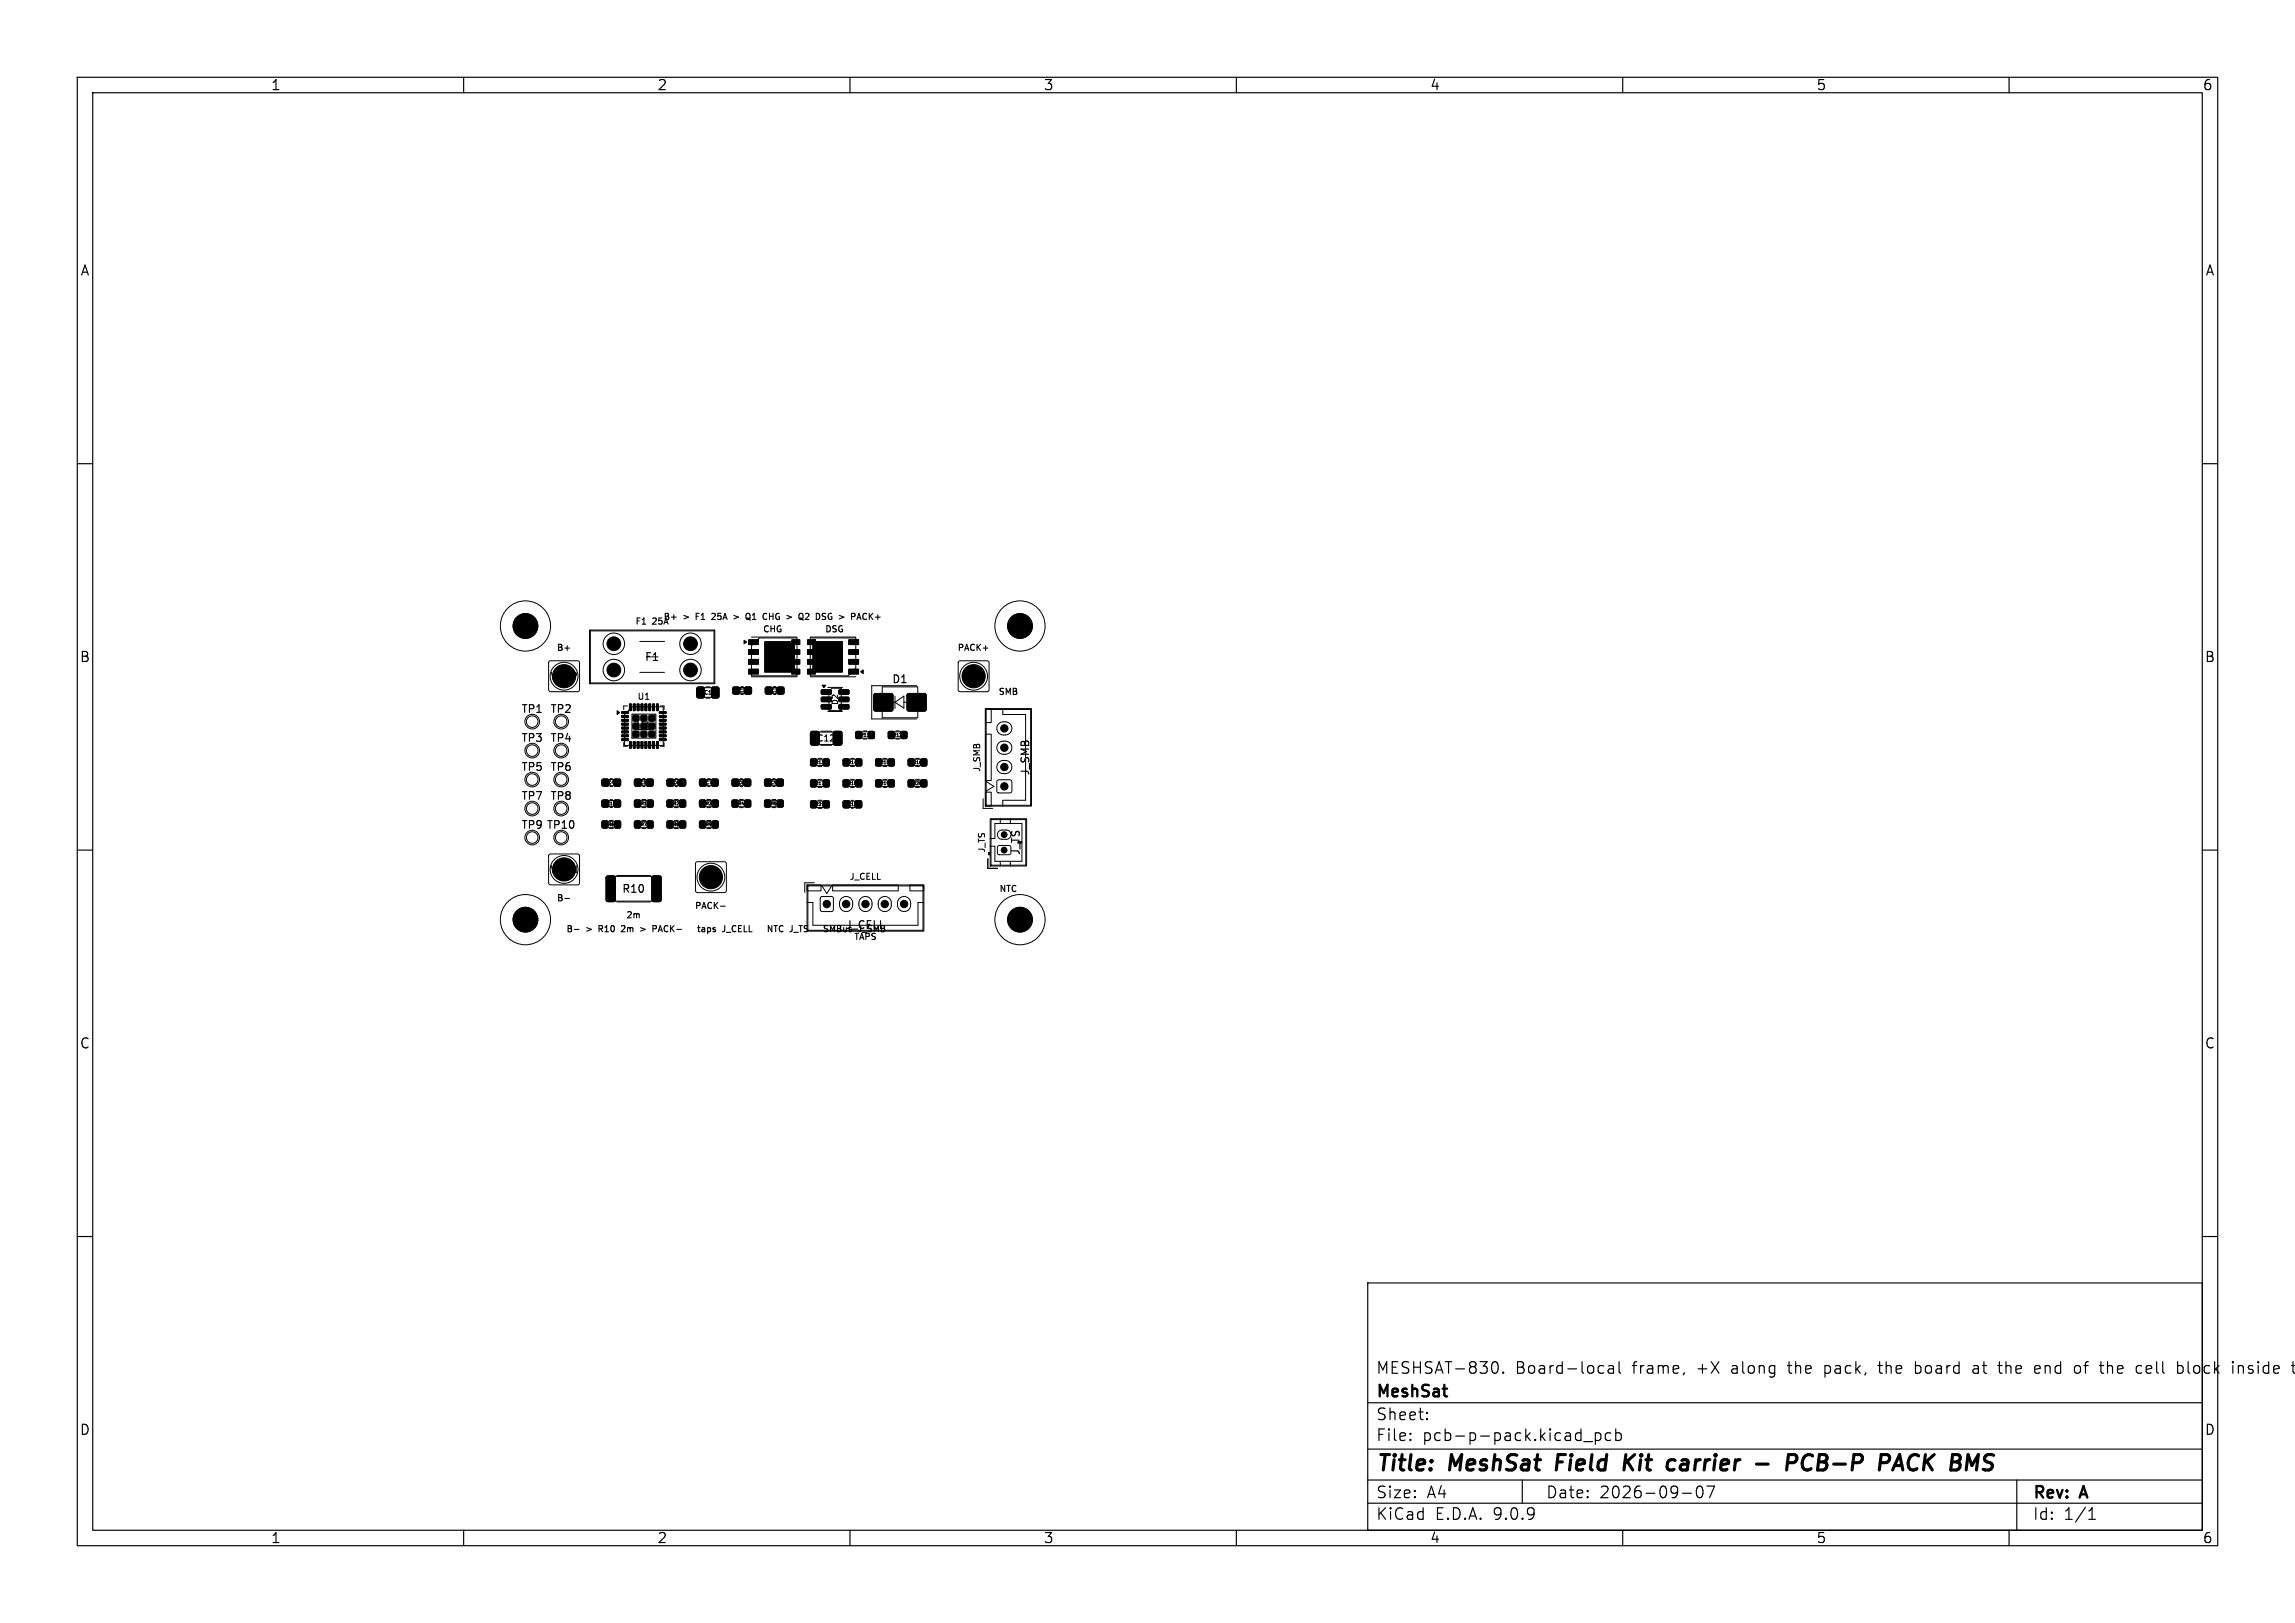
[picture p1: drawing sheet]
<svg xmlns="http://www.w3.org/2000/svg" width="297mm" height="210mm" viewBox="0 0 297 210" stroke-linecap="round" stroke-linejoin="round" font-family="sans-serif">
<defs><g id="words">
<g font-size="2.8">
<text x="178" y="190.9">Title:</text>
<text x="187.7" y="190.9">MeshSat</text>
<text x="202.3" y="190.9">Field</text>
<text x="211.8" y="190.9">Kit</text>
<text x="218.2" y="190.9">carrier</text>
<text x="230.5" y="190.9">-</text>
<text x="235.3" y="190.9">PCB-P</text>
<text x="248.1" y="190.9">PACK BMS</text>
</g>
<g font-size="2.1">
<text x="178" y="178">MESHSAT-830.</text>
<text x="196.1" y="178">Board-local</text>
<text x="211.3" y="178">frame,</text>
<text x="219.7" y="178">+X</text>
<text x="224.3" y="178">along</text>
<text x="231.8" y="178">the</text>
<text x="236.6" y="178">pack,</text>
<text x="243.8" y="178">the</text>
<text x="248.6" y="178">board</text>
<text x="256.3" y="178">at</text>
<text x="259.8" y="178">the</text>
<text x="264.6" y="178">end</text>
<text x="269.9" y="178">of</text>
<text x="273.4" y="178">the</text>
<text x="278.2" y="178">cell</text>
<text x="283.6" y="178">block</text>
<text x="290.9" y="178">inside</text>
<text x="178" y="184">Sheet:</text>
<text x="178" y="181.2">MeshSat</text>
<text x="178" y="186.7">File:</text>
<text x="184.1" y="186.7">pcb-p-pack.kicad_pcb</text>
<text x="178" y="196.9">KiCad</text>
<text x="178" y="194.1">Size:</text>
<text x="184.7" y="194.1">A4</text>
<text x="185.7" y="196.9">E.D.A.</text>
<text x="193.3" y="196.9">9.0.9</text>
<text x="200" y="194.1">Date:</text>
<text x="207" y="194.1">2026-09-07</text>
<text x="263" y="194.3">Rev:</text>
<text x="263" y="196.9">Id:</text>
<text x="267.1" y="196.9">1/1</text>
<text x="269.4" y="194.3">A</text>
</g>
<g font-size="1.8">
<text x="35" y="11.9">1</text>
<text x="85" y="11.9">2</text>
<text x="135" y="11.9">3</text>
<text x="185" y="11.9">4</text>
<text x="235" y="11.9">5</text>
<text x="285" y="11.9">6</text>
<text x="10.3" y="35.9">A</text>
<text x="285.4" y="35.9">A</text>
<text x="10.3" y="85.9">B</text>
<text x="285.3" y="85.9">B</text>
<text x="10.3" y="135.9">C</text>
<text x="285.3" y="135.9">C</text>
<text x="10.3" y="185.9">D</text>
<text x="285.3" y="185.9">D</text>
<text x="35" y="199.9">1</text>
<text x="85" y="199.9">2</text>
<text x="135" y="199.9">3</text>
<text x="185" y="199.9">4</text>
<text x="235" y="199.9">5</text>
<text x="285" y="199.9">6</text>
</g>
<g font-size="1.4">
<text x="83.4" y="85.7">F1</text>
<text x="115.4" y="88.6">D1</text>
<text x="67.4" y="92.5">TP1</text>
<text x="71.1" y="92.5">TP2</text>
<text x="82.2" y="94.7">U1</text>
<text x="67.4" y="96.2">TP3</text>
<text x="67.4" y="100">TP5</text>
<text x="71.1" y="96.2">TP4</text>
<text x="71.1" y="100">TP6</text>
<text x="133.4" y="100.4" transform="rotate(-90 133.4 100.4)">J_SMB</text>
<text x="67.4" y="107.5">TP9 TP10</text>
<text x="67.4" y="103.7">TP7</text>
<text x="71.1" y="103.7">TP8</text>
<text x="132.2" y="110.7" transform="rotate(-90 132.2 110.7)">J_TS</text>
<text x="80.4" y="115.7">R10</text>
<text x="109.4" y="120.4">J_CELL</text>
</g>
<g font-size="1.3">
<text x="71.1" y="88.2">W_BP</text>
<text x="124.6" y="88.2">W_P</text>
<text x="71.1" y="113.2">W_BN</text>
<text x="90.6" y="114.2">W_N</text>
</g>
<g font-size="1.1">
<text x="82.1" y="81">F1</text>
<text x="84.5" y="81">25A</text>
<text x="85.8" y="80.4">B+</text>
<text x="88.4" y="80.4">&gt;</text>
<text x="90.3" y="80.4">F1</text>
<text x="92.6" y="80.4">25A</text>
<text x="95.7" y="80.4">&gt;</text>
<text x="97.6" y="80.4">Q1</text>
<text x="98.7" y="82">CHG</text>
<text x="100" y="80.4">CHG</text>
<text x="103.3" y="80.4">&gt;</text>
<text x="105.2" y="80.4">Q2</text>
<text x="106.7" y="82">DSG</text>
<text x="107.7" y="80.4">DSG</text>
<text x="110.9" y="80.4">&gt;</text>
<text x="112.7" y="80.4">PACK+</text>
<text x="72" y="84.4">B+</text>
<text x="123.8" y="84.4">PACK+</text>
<text x="82.4" y="90.7">U1</text>
<text x="129.1" y="90.1">SMB</text>
<text x="105.7" y="96.1">C12</text>
<text x="127" y="99.9" transform="rotate(-90 127 99.9)">J_SMB</text>
<text x="127.6" y="110.4" transform="rotate(-90 127.6 110.4)">J_TS</text>
<text x="72" y="116.8">B-</text>
<text x="81" y="119">2m</text>
<text x="89.8" y="117.8">PACK-</text>
<text x="109.9" y="114">J_CELL</text>
<text x="129.2" y="115.6">NTC</text>
<text x="73.2" y="120.8">B-</text>
<text x="75.9" y="120.8">&gt;</text>
<text x="77.7" y="120.8">R10</text>
<text x="80.9" y="120.8">2m</text>
<text x="85.5" y="120.8">PACK-</text>
<text x="92.2" y="120.8">taps</text>
<text x="95.6" y="120.8">J_CELL</text>
<text x="102.2" y="120.8">NTC</text>
<text x="105.3" y="120.8">J_TS</text>
<text x="110.4" y="121.8">TAPS</text>
<text x="110.5" y="120.8">SMBus</text>
</g>
<text font-size="1" x="108.6" y="91.3" transform="rotate(-90 108.6 91.3)">D2</text>
<text font-size=".7" x="91.1" y="90">C1</text>
<g font-size=".6">
<text x="95.6" y="89.6">C2</text>
<text x="99.8" y="89.6">C3</text>
<text x="111.3" y="95.4">R11</text>
<text x="115.5" y="95.4">R12</text>
<text x="78.7" y="101.6">C4</text>
<text x="82.9" y="101.6">C5</text>
<text x="87.1" y="101.6">C6</text>
<text x="91.3" y="101.6">C7</text>
<text x="95.5" y="101.6">C8</text>
<text x="99.7" y="101.6">C9</text>
<text x="105.5" y="101.7">R17</text>
<text x="105.5" y="98.9">R13</text>
<text x="109.7" y="98.9">R14</text>
<text x="109.7" y="101.7">R18</text>
<text x="113.9" y="101.7">R19</text>
<text x="113.9" y="98.9">R15</text>
<text x="118.1" y="101.7">R20</text>
<text x="118.1" y="98.9">R16</text>
<text x="78.5" y="104.3">C10</text>
<text x="78.7" y="107">R6</text>
<text x="82.9" y="104.3">R1</text>
<text x="82.9" y="107">R7</text>
<text x="87.1" y="107">R8</text>
<text x="87.1" y="104.3">R2</text>
<text x="91.3" y="107">R9</text>
<text x="91.3" y="104.3">R3</text>
<text x="95.5" y="104.3">R4</text>
<text x="99.7" y="104.3">R5</text>
<text x="105.5" y="104.4">R21</text>
<text x="109.7" y="104.4">C11</text>
</g>
</g></defs>
<g fill="none" stroke="#000" stroke-width=".15">
<path d="M10 10h277v190h-277zM12 12h273v186h-273zM60 10v2M110 10v2M160 10v2M210 10v2M260 10v2M10 60h2M285 60h2M67.2 80.9h.6M67.2 80.5v1M67.8 80.5v1"/>
<path d="M68.2 80.5h.6l-.3 .3 .3 .1v.5l-.2 .1-.4-.1M99.4 84.6a.34 .34 0 0 1 .4-.1 .34 .34 0 0 1 .3 .3v.3a.33 .33 0 0 1-.4 .4 .33 .33 0 0 1-.3-.4zM99.6 85.2l.5 .4M100.4 85.5h.6M100.4 84.7l.3-.2v1M107 84.6a.34 .34 0 0 1 .4-.1 .34 .34 0 0 1 .3 .3v.3a.33 .33 0 0 1-.4 .4 .33 .33 0 0 1-.3-.4zM107.2 85.2l.5 .4M108 84.6l.4-.1 .2 .1v.1l-.6 .8h.6M131.2 80.5v1M131.2 80.9h.6M131.8 80.5v1M132.5 80.4l-.3 .7h.7"/>
<path d="M132.7 80.8v.7M10 110h2M67.2 118.9h.6M67.2 118.5v1M67.8 118.5v1M68.2 119.5h.6M68.2 118.7l.3-.2v1M131.2 118.5v1M131.2 118.9h.6M131.8 118.5v1M132.2 118.6l.4-.1 .2 .1v.1l-.6 .8h.6M285 110h2"/>
<path d="M10 160h2M177 166h108v32h-108zM193.4 176.2a.38 .38 0 0 1 .4 .3 .77 .77 0 0 1-.4 1.2M194.5 177.6h.1l-.1 .1M194.5 177.6v.1M207.1 176.7l.4 .1M207.5 177.6l-.4 .1M208.2 176.8l.1-.1 .4 .1 .1 .9M208.8 177.1h-.5a.29 .29 0 0 0-.2 .3 .29 .29 0 0 0 .2 .3l.5-.1M209.5 176.2v1.3l.2 .2M218 177.6l-.2 .3M243 176.7h.6"/>
<path d="M247.9 176.2v1.5M247.9 177.6l.1 .1M248 176.7l-.1 .1M255.8 176.7l-.4 .1M255.9 177.1h-.4a.29 .29 0 0 0-.2 .3 .29 .29 0 0 0 .2 .3h.4M258.5 176.7h.6M258.7 176.2v1.3l.1 .1 .3 .1M263.3 177.5l.2 .2 .5-.1M264 176.8l-.5-.1-.2 .2M264 177.1l-.7 .1M268.6 176.8a.41 .41 0 0 1 .6 .2M269.2 177.4a.41 .41 0 0 1-.6 .2"/>
<path d="M276.7 176.7l.5 .1M277.2 177.6l-.5 .1M281.8 176.8l.4-.1 .3 .3v.4l-.1 .2-.2 .1-.4-.1M285 160h2M289.7 176.8a.37 .37 0 0 1 .6 .1M289.7 176.7v1M296.5 176.7h.6M297 177.7h.1M60 198v2M110 198v2M160 198v2M177 194.5h108"/>
<path d="M177 191.5h108M177 187.5h108M177 181.5h108M182.5 186.3h.1l-.1 .1M182.5 186.3v.1M182.5 185.5v.1M182.5 185.5h.1l-.1 .1M184.7 183.6v.1M184.7 183.6h-.1l.1 .1M184.7 182.8v.1M184.7 182.8h-.1l.1 .1M197 191.5v3"/>
<path d="M205 186.5h1.1M206.5 185.4v1.5M206.5 185.5l.4-.1 .3 .3v.4l-.2 .2-.1 .1-.4-.1M208.5 185.5l-.5-.1-.3 .3v.4l.2 .2 .1 .1 .5-.1M209.1 185.5l.4-.1 .3 .3v.4l-.1 .2-.2 .1-.4-.1M209.1 184.9v1.5M210 198v2M217.7 193.2h1.2M219.7 192.4a.36 .36 0 0 1 .6 .2 .77 .77 0 0 1-.4 1.2 1 1 0 0 1-.2-1.4zM220.9 192.3h1l-.7 1.5M260 198v2M261 191.5v6.5"/>
<path d="M270.3 196.6h.9M270.3 195.5l.4-.4v1.5"/>
</g>
<path d="M201.6 188.2l-.2 2M210.4 188.2l-.2 2M210.6 189.1l.7 1.1M211.6 188.2l-1.3 1.2M216.6 188.9l.2 .1M217.6 189.5l-.1 .2v.4M227.3 189.4h1.5M232.4 189.1a.51 .51 0 0 0-.2-.9h-.7l-.3 2M234.6 188.4a.73 .73 0 0 0-1.2 .3 .97 .97 0 0 0 .4 1.5l.6-.2M244.9 190.2l.9-2 .5 2M245.2 189.6h.9M247.4 188.3a1.28 1.28 0 0 0-.2 1.8l.3 .1" fill="none" stroke="#000" stroke-width=".4"/>
<g fill="none" stroke="#000" stroke-width=".13">
<path d="M71.1 85.6l.2-.1h3.5l.1 .1 .1 .2v3.5l-.1 .1-.1 .1h-3.5l-.2-.1-.1-.1v-3.5zM76.3 81.5h16.2v7h-16.2zM76.4 81.6h16v6.8h-16zM80.5 92.1h.8v.2h-.8zM80.5 92.6h.8v.2h-.8zM80.5 93.1h.8v.2h-.8zM80.5 93.6h.8v.2h-.8zM80.5 94.1h.8v.2h-.8zM80.5 94.6h.8v.2h-.8zM80.5 95.1h.8v.2h-.8zM80.5 95.6h.8v.2h-.8zM80.7 96.1v.5h.5"/>
<path d="M80.8 92.5l1-1h4v5h-5zM81.2 91.3h-.5v.5M81.5 96h.2v.8h-.2zM81.5 91.1h.2v.9l-.2-.1zM81.8 92.4h3.1v3.1h-3.1zM82 96h.2v.8h-.2zM82 91.1h.2v.9l-.2-.1zM82.5 96h.2v.8h-.2zM82.5 91.1h.2v.9l-.2-.1zM82.8 83h3.2M82.8 87h3.2M83 96h.2v.8h-.2z"/>
<path d="M83 91.1h.2v.9l-.2-.1zM83.5 96h.2v.8h-.2zM83.5 91.1h.2v.9l-.2-.1zM84 96h.2v.8h-.2zM84 91.1h.2v.9l-.2-.1zM84.5 96h.2v.8h-.2zM84.5 91.1h.2v.9l-.2-.1zM85 96h.2v.8h-.2zM85 91.1h.2v.9l-.2-.1zM85.3 95.6h.9v.2h-.8zM85.3 95.1h.9v.2h-.8zM85.3 94.6h.9v.2h-.8z"/>
<path d="M85.3 94.1h.9v.2h-.8zM85.3 93.6h.9v.2h-.8zM85.3 93.1h.9v.2h-.8zM85.3 92.6h.9v.2h-.8zM85.3 92.1h.9v.2h-.8zM85.5 91.3h.4v.5M85.9 96.1v.5h-.4M90.2 89l.7-.1 .2 .1 .1 1.1-.2 .2h-.6l-.2-.1v-1.1zM90.6 89h2v1.2h-2zM91.3 88.9h.6M91.3 90.3h.6M92.1 89l.7-.1 .2 .1 .1 1.1-.2 .2h-.6l-.2-.1v-1.1z"/>
<path d="M94.9 88.9h.1h.6l.1 .2-.1 .7h-.1h-.6l-.1-.2zM95.2 89h1.6v.8h-1.6zM95.9 88.8h.3M95.9 89.9h.3M96.4 88.9h.2h.6l.1 .2-.1 .7h-.2h-.6v-.2zM96.9 82.8h1.3v.6h-1.3zM96.9 84.1h1.3v.6h-1.3zM96.9 85.3h1.3v.6h-1.3zM96.9 86.6h1.3v.6h-1.3zM97.3 82.4h5.8M97.3 87.6h5.8M98.2 82.6h4.9v4.9h-5.8v-3.9z"/>
<path d="M99 83h3.8v4h-3.8zM99.1 88.9h.2h.6v.2v.7h-.2h-.6l-.1-.2zM99.4 89h1.6v.8h-1.6zM100.1 88.8h.3M100.1 89.9h.3M100.6 88.9h.2h.6l.1 .2-.1 .7h-.2h-.6v-.2zM102.5 82.8h1v.6h-1zM102.5 84.1h1v.6h-1zM102.5 85.3h1v.6h-1zM102.5 86.6h1v.6h-1zM104.5 86.6h1v.6h-1zM104.5 85.3h1v.6h-1z"/>
<path d="M104.5 84.1h1v.6h-1zM104.5 82.8h1v.6h-1zM104.9 82.6h5.9v3.9l-1.1 1h-4.8zM104.9 82.4h5.9M104.9 87.6h5.9M104.9 98.2h.7v.9h-.7zM104.9 94.7l.9-.1 .2 .2v1.4l-.1 .2h-.8l-.2-.1v-1.4zM105.2 83h3.8v4h-3.8zM105.3 98.2h1.6v.9h-1.6zM105.3 94.7h3.2v1.6h-3.2zM105.9 98.1h.4M105.9 99.2h.4"/>
<path d="M106.2 94.6h1.4M106.3 89.3h1.2l.1 .1v.4l-.2 .1-1-.1-.1-.1zM106.3 90.2h1.2l.1 .2v.3l-.2 .1h-1l-.1-.1zM106.3 91.2h1.2l.1 .1v.4l-.2 .1-1-.1-.1-.1zM106.6 98.2h.7v.9h-.7zM107.2 89h1.8M107.2 92h1.8M107.7 89.1h1.2v2.9h-1.6v-2.5zM107.9 94.7l.8-.1 .3 .2v1.4l-.2 .2h-.7l-.3-.1v-1.4zM108.6 91.2h1.2l.1 .1v.4l-.2 .1-1.1-.1-.1-.1zM108.6 90.2h1.2l.1 .2v.3l-.2 .1h-1.1l-.1-.1zM108.6 89.3h1.2l.1 .1v.4l-.2 .1-1.1-.1-.1-.1z"/>
<path d="M109.1 98.2h.7v.9h-.7zM109.5 98.2h1.6v.9h-1.6zM109.8 86.6h1.3v.6h-1.3zM109.8 85.3h1.3v.6h-1.3zM109.8 84.1h1.3v.6h-1.3zM109.8 82.8h1.3v.6h-1.3zM110.1 98.1h.5M110.1 99.2h.5M110.8 94.7h.7v.8h-.7zM110.8 98.2h.7v.9h-.7zM111.2 94.7h1.6v.8h-1.6zM111.7 94.6h.5"/>
<path d="M111.7 95.6h.5M112.2 95.3h.3M112.4 94.7h.7v.8h-.7zM113.1 89.8l.2-.1h2l.2 .1 .1 .2v1.8l-.1 .2h-.2h-2h-.2v-.2v-1.8zM113.4 98.2h.6v.9h-.6zM113.7 98.2h1.6v.9h-1.6zM114.2 88.9h4.6v4h-4.6zM114.3 98.1h.5M114.3 99.2h.5M114.9 90.9h.9M115 94.7h.7v.8h-.7zM115 98.2h.7v.9h-.7z"/>
<path d="M115.4 94.7h1.6v.8h-1.6zM115.8 90.1v1.6M115.8 90.9l1.2-.8v1.5zM115.9 94.6h.5M115.9 95.6h.5M116.6 94.7h.7v.8h-.7zM117 90.9h1M117.4 89.8l.2-.1h2l.2 .1 .1 .2v1.8l-.1 .2h-.2h-2h-.2v-.2v-1.8zM117.6 98.2h.7v.9h-.7zM117.9 98.2h1.6v.9h-1.6zM118.5 98.1h.5M118.5 99.2h.5"/>
<path d="M118.6 88.7h-5.8v4.3h5.8M119.2 98.2h.7v.9h-.7zM124.1 85.6l.2-.1h3.5l.1 .1 .1 .2v3.5l-.1 .1-.1 .1h-3.5l-.2-.1-.1-.1v-3.5zM127.5 91.7h6v12.6h-6zM127.5 91.7h.8v1.8h-.8zM127.5 95h.8v6h-.8zM127.6 91.8h5.8v12.4h-5.8zM129.2 98.6l.4-.2h.5a.85 .85 0 0 1 .8 .8 .85 .85 0 0 1-.8 .9h-.3a.85 .85 0 0 1-.7-.5 .85 .85 0 0 1 .1-1zM129.2 96.1l.4-.2h.5a.85 .85 0 0 1 .8 .9 .85 .85 0 0 1-.8 .8h-.3a.85 .85 0 0 1-.7-.5 .85 .85 0 0 1 .1-1zM129.2 93.6l.4-.2h.5a.85 .85 0 0 1 .8 .9 .85 .85 0 0 1-.8 .8h-.3a.85 .85 0 0 1-.7-.5 .85 .85 0 0 1 .1-1zM129.8 91.7v.8h2.9v11.1h-2.9v.7M71.1 110.6l.2-.1h3.5l.1 .1 .1 .2v3.5l-.1 .1-.1 .1h-3.5l-.2-.1-.1-.1v-3.5z"/>
<path d="M77.9 106.3h.7v.8h-.7zM77.9 100.9l.2-.1 .6 .1 .1 .1-.1 .7h-.1h-.7v-.2zM77.9 103.6l.2-.1 .6 .1 .1 .1-.1 .7-.1 .1-.7-.1v-.2zM78.3 106.3h1.6v.8h-1.6zM78.3 100.9h1.6v.8h-1.6zM78.3 103.6h1.6v.8h-1.6zM78.5 113.4l.9-.1 .2 .2v2.9l-.1 .3h-.8l-.3-.2v-2.9zM78.8 113.4h6.3v3.2h-6.3zM78.9 106.2h.4M78.9 107.2h.4M79 100.8h.2M79 101.8h.2"/>
<path d="M79 103.5h.2M79 104.5h.2M79.5 100.9l.2-.1 .6 .1v.1v.7h-.2h-.6l-.1-.2zM79.5 103.6l.2-.1 .6 .1v.1v.7l-.2 .1-.6-.1-.1-.2zM79.6 106.3h.7v.8h-.7zM79.8 113.3h4.4M79.8 116.7h4.4M82.1 103.6h.7v.8h-.7zM82.1 106.3h.7v.8h-.7zM82.2 100.9l.1-.1 .6 .1 .1 .1-.1 .7h-.1h-.6l-.1-.2zM82.5 103.6h1.6v.8h-1.6zM82.5 106.3h1.6v.8h-1.6z"/>
<path d="M82.5 100.9h1.6v.8h-1.6zM83.1 106.2h.5M83.1 107.2h.5M83.1 103.5h.5M83.1 104.5h.5M83.2 100.8h.3M83.2 101.8h.3M83.7 100.9l.2-.1 .6 .1v.1v.7h-.2h-.6l-.1-.2zM83.8 103.6h.7v.8h-.7zM83.8 106.3h.7v.8h-.7zM84.4 113.4l.9-.1 .3 .2v2.9l-.2 .3h-.8l-.2-.2-.1-2.9zM86.4 106.3h.6v.8h-.6z"/>
<path d="M86.4 103.6h.6v.8h-.6zM86.4 100.9l.1-.1 .6 .1 .1 .1-.1 .7h-.1h-.6l-.1-.2zM86.7 106.3h1.6v.8h-1.6zM86.7 100.9h1.6v.8h-1.6zM86.7 103.6h1.6v.8h-1.6zM87.3 106.2h.5M87.3 107.2h.5M87.3 103.5h.5M87.3 104.5h.5M87.4 100.8h.3M87.4 101.8h.3M87.9 100.9l.2-.1 .6 .1v.1v.7h-.2h-.6l-.1-.2z"/>
<path d="M88 106.3h.7v.8h-.7zM88 103.6h.7v.8h-.7zM90.1 111.6l.1-.1h3.5l.2 .1 .1 .2v3.5l-.1 .1-.2 .1h-3.5l-.1-.1-.1-.1v-3.5zM90.6 106.3h.7v.8h-.7zM90.6 103.6h.7v.8h-.7zM90.6 100.9l.1-.1 .6 .1 .1 .1-.1 .7h-.1h-.6l-.1-.2zM90.9 100.9h1.6v.8h-1.6zM90.9 106.3h1.6v.8h-1.6zM90.9 103.6h1.6v.8h-1.6zM91.5 106.2h.5M91.5 107.2h.5M91.5 103.5h.5"/>
<path d="M91.5 104.5h.5M91.6 100.8h.3M91.6 101.8h.3M92.1 100.9l.2-.1 .6 .1 .1 .1-.1 .7h-.2h-.6v-.2zM92.2 106.3h.7v.8h-.7zM92.2 103.6h.7v.8h-.7zM94.8 103.6h.7v.8h-.7zM94.8 100.9l.1-.1 .7 .1v.1v.7h-.2h-.6l-.1-.2zM95.1 100.9h1.6v.8h-1.6zM95.1 103.6h1.6v.8h-1.6zM95.7 103.5h.5M95.7 104.5h.5"/>
<path d="M95.8 100.8h.3M95.8 101.8h.3M96.3 100.9l.2-.1 .6 .1 .1 .1-.1 .7h-.2h-.6v-.2zM96.4 103.6h.7v.8h-.7zM99 103.6h.7v.8h-.7zM99 100.9l.2-.1 .6 .1v.1v.7h-.2h-.6l-.1-.2zM99.4 100.9h1.6v.8h-1.6zM99.4 103.6h1.6v.8h-1.6zM99.9 103.5h.5M99.9 104.5h.5M100 100.8h.3M100 101.8h.3"/>
<path d="M100.5 100.9l.2-.1 .6 .1 .1 .1-.1 .7h-.1h-.7v-.2zM100.6 103.6h.7v.8h-.7zM104.4 114.5h15.2v6h-15.2zM104.4 114.5h1.8v.8h-1.8zM104.4 116.8h.8v2.9h13.6v-2.9h.7M104.5 114.6h14.9v5.8h-14.9zM104.9 100.9h.7v.9h-.7zM104.9 103.7h.7v.8h-.7zM105.3 101h1.6v.8h-1.6zM105.3 103.7h1.6v.8h-1.6zM105.4 114.2h-1.3v1.3M105.9 100.8h.4"/>
<path d="M105.9 101.9h.4M105.9 104.6h.4M105.9 103.6h.4M106.2 116.1l.2-.1 1.4 .1v.2v1.4v.2l-.2 .1-1.4-.1v-.2v-1.4zM106.4 114.6l.6 1 .6-1M106.4 104.3h.2M106.6 100.9h.7v.9h-.7zM106.6 103.7h.7v.8h-.7zM107.8 114.5h8.4v.8h-8.4zM108.9 116.2a.85 .85 0 0 1 .9-.1 .85 .85 0 0 1 .6 .8v.2a.85 .85 0 0 1-.9 .8 .85 .85 0 0 1-.8-.8v-.5zM109.1 100.9h.7v.9h-.7zM109.2 103.7l.1-.1 .6 .1 .1 .1-.1 .7-.1 .1-.6-.1-.1-.2z"/>
<path d="M109.5 101h1.6v.8h-1.6zM109.5 103.7h1.6v.8h-1.6zM110.1 100.8h.5M110.1 101.9h.5M110.2 104.6h.3M110.2 103.6h.3M110.6 104.3h.2M110.7 103.7l.2-.1 .6 .1v.1v.7l-.2 .1-.6-.1-.1-.2zM110.8 100.9h.7v.9h-.7zM111.4 116.2a.85 .85 0 0 1 .9-.1 .85 .85 0 0 1 .5 .8v.2a.85 .85 0 0 1-.8 .8 .85 .85 0 0 1-.9-.8l.1-.5zM113.4 100.9h.6v.9h-.6zM113.7 101h1.6v.8h-1.6z"/>
<path d="M113.9 116.2a.85 .85 0 0 1 .9-.1 .85 .85 0 0 1 .6 .8v.2a.85 .85 0 0 1-.9 .8 .85 .85 0 0 1-.8-.8v-.5zM114.3 100.8h.5M114.3 101.9h.5M115 100.9h.7v.9h-.7zM116.4 116.2a.85 .85 0 0 1 .9-.1 .85 .85 0 0 1 .5 .8v.2a.85 .85 0 0 1-.8 .8 .85 .85 0 0 1-.9-.8l.1-.5zM117.6 100.9h.7v.9h-.7zM117.8 114.5h1.7v.8h-1.7zM117.9 101h1.6v.8h-1.6zM118.5 100.8h.5M118.5 101.9h.5M119.2 100.9h.7v.9h-.7zM127.2 103.4v1.2h1.3"/>
<path d="M127.5 102.5h.8v1.8h-.8zM127.6 101.1l1 .7-1 .6M127.8 111.1v1.3h1.3M128.1 105.9h4.8v6.2h-4.8zM128.1 108.5h.6v-1.9h3.5v4.9h-3.5v-2h-.6M128.2 106.1h4.6v5.9h-4.6zM129.1 101l.2-.1h1.4l.2 .1v.2v1.3l-.2 .1h-1.4l-.2-.1-.1-.1zM129.1 109.5l.2-.1h1.4l.1 .3v.7l-.2 .2h-1.4l-.1-.2zM129.3 107.6l.3-.2h.6a.6 .6 0 0 1 .6 .6 .6 .6 0 0 1-.6 .6h-.5a.6 .6 0 0 1-.6-.4 .6 .6 0 0 1 .2-.6zM129.4 105.9v.7M129.4 111.5v.6M130.8 105.9v.7"/>
<path d="M130.8 111.5v.6"/>
<circle cx="68" cy="81" r="1.6"/>
<circle cx="68" cy="81" r="3.3"/>
<circle cx="68.9" cy="93.4" r=".95"/>
<circle cx="68.9" cy="97.1" r=".95"/>
<circle cx="68.9" cy="93.4" r=".75"/>
<circle cx="68.9" cy="97.1" r=".75"/>
<circle cx="72.6" cy="93.4" r=".75"/>
<circle cx="72.6" cy="97.1" r=".75"/>
<circle cx="72.6" cy="93.4" r=".95"/>
<circle cx="72.6" cy="97.1" r=".95"/>
<circle cx="73" cy="87.5" r="1.8"/>
<circle cx="79.4" cy="83.3" r="1.39"/>
<circle cx="79.4" cy="86.7" r="1.39"/>
<circle cx="89.4" cy="83.3" r="1.39"/>
<circle cx="89.4" cy="86.7" r="1.39"/>
<circle cx="126" cy="87.5" r="1.8"/>
<circle cx="132" cy="81" r="1.6"/>
<circle cx="132" cy="81" r="3.2"/>
<circle cx="68" cy="119" r="1.6"/>
<circle cx="68" cy="119" r="3.2"/>
<circle cx="68.9" cy="100.9" r=".95"/>
<circle cx="68.9" cy="108.4" r=".95"/>
<circle cx="68.9" cy="104.6" r=".95"/>
<circle cx="68.9" cy="104.6" r=".75"/>
<circle cx="68.9" cy="100.9" r=".75"/>
<circle cx="68.9" cy="108.4" r=".75"/>
<circle cx="72.6" cy="104.6" r=".75"/>
<circle cx="72.6" cy="100.9" r=".75"/>
<circle cx="72.6" cy="100.9" r=".95"/>
<circle cx="72.6" cy="108.4" r=".75"/>
<circle cx="72.6" cy="108.4" r=".95"/>
<circle cx="72.6" cy="104.6" r=".95"/>
<circle cx="73" cy="112.5" r="1.8"/>
<circle cx="92" cy="113.5" r="1.8"/>
<circle cx="132" cy="119" r="3.2"/>
<circle cx="132" cy="119" r="1.6"/>
</g>
<g fill="none" stroke="#000" stroke-width=".14">
<path d="M92.4 79.4h-.3M92.5 79.7l-.4 .5h.5M95 79.6l.6 .3-.6 .2M96.6 79.5l.1-.1a.27 .27 0 0 1 .4 .2v.3a.27 .27 0 0 1-.2 .2 .27 .27 0 0 1-.3 0M96.7 80l.4 .2M99.2 79.4h.1M99.6 79.4v.8M99.6 79.7h.4M103.4 79.5l.2-.1 .3 .1M104.2 79.4h.3l.2 .2-.5 .6h.5M107.4 79.4a.43 .43 0 0 0-.2 .4 .43 .43 0 0 0 .2 .4M110.2 79.4h.3l.2 .1"/>
<path d="M110.6 79.7l-.4 .1M112.2 79.4h-.3l-.2 .1M99.2 80.1h.1M110.9 80.2l.3-.8 .2 .8M112.2 80.1h-.4M73.1 116.3h.6M80.7 119.8h-.3M90.4 119.8v.6l.2 .2M93.2 117.3h.6M95.2 119.8a.35 .35 0 0 0-.5 .4 .35 .35 0 0 0 .5 .3M100.2 119.8h.4M100.4 119.8v.8"/>
<path d="M101.3 119.8a.35 .35 0 0 0-.5 .4 .35 .35 0 0 0 .5 .3M108.4 119.8h.2l.2 .1-.2 .2 .2 .1v.2l-.1 .2h-.3zM74.3 120.3h.6M80.8 120.1l-.4 .5h.5M82.9 120l.6 .3-.6 .2M84.5 120.2l.4-.1v-.3h-.4v.8M90.3 120h.3M90.9 120.1h.3v.5M91.2 120.2l-.4 .2 .1 .2 .3-.1M91.6 120.5l.2 .1M91.6 120v.8M91.8 120l-.2 .1"/>
<path d="M108.4 120.1h.2"/>
</g>
<g fill="#000" stroke="#000" stroke-width=".13">
<path d="M79.9 92l.3 .2-.3 .2zM80.5 92.1h.8v.2h-.8zM80.5 92.6h.8v.2h-.8zM80.5 93.1h.8v.2h-.8zM80.5 93.6h.8v.2h-.8zM80.5 94.1h.8v.2h-.8zM80.5 94.6h.8v.2h-.8zM80.5 95.1h.8v.2h-.8zM80.5 95.6h.8v.2h-.8zM81.5 96h.2v.8h-.2zM81.5 91.1h.2v.9l-.2-.1zM81.9 92.6h.8v.7h-.8z"/>
<path d="M81.9 94.6h.8v.7h-.8zM82 96h.2v.8h-.2zM82 91.1h.2v.9l-.2-.1zM82.5 96h.2v.8h-.2zM82.5 91.1h.2v.9l-.2-.1zM83 92.6h.7v.7h-.7zM83 94.6h.7v.7h-.7zM83 96h.2v.8h-.2zM83 91.1h.2v.9l-.2-.1zM83.5 96h.2v.8h-.2zM83.5 91.1h.2v.9l-.2-.1zM84 92.6h.7v.7h-.7z"/>
<path d="M84 93.6h.7v.7h-.7zM84 94.6h.7v.7h-.7zM84 96h.2v.8h-.2zM84 91.1h.2v.9l-.2-.1zM84.5 96h.2v.8h-.2zM84.5 91.1h.2v.9l-.2-.1zM85 96h.2v.8h-.2zM85 91.1h.2v.9l-.2-.1zM85.3 95.6h.9v.2h-.8zM85.3 95.1h.9v.2h-.8zM85.3 94.6h.9v.2h-.8zM85.3 94.1h.9v.2h-.8z"/>
<path d="M85.3 93.6h.9v.2h-.8zM85.3 93.1h.9v.2h-.8zM85.3 92.6h.9v.2h-.8zM85.3 92.1h.9v.2h-.8zM90.2 89l.7-.1 .2 .1 .1 1.1-.2 .2h-.6l-.2-.1v-1.1zM92.1 89l.7-.1 .2 .1 .1 1.1-.2 .2h-.6l-.2-.1v-1.1zM94.9 88.9h.1h.6l.1 .2-.1 .7h-.1h-.6l-.1-.2zM96.4 88.9h.2h.6l.1 .2-.1 .7h-.2h-.6v-.2zM96.3 82.8l.3 .3-.3 .2zM96.9 82.8h1.3v.6h-1.3zM96.9 84.1h1.3v.6h-1.3zM96.9 85.3h1.3v.6h-1.3z"/>
<path d="M96.9 86.6h1.3v.6h-1.3zM99 83h3.8v4h-3.8zM99.1 88.9h.2h.6v.2v.7h-.2h-.6l-.1-.2zM100.6 88.9h.2h.6l.1 .2-.1 .7h-.2h-.6v-.2zM102.5 82.8h1v.6h-1zM102.5 84.1h1v.6h-1zM102.5 85.3h1v.6h-1zM102.5 86.6h1v.6h-1zM104.9 94.7l.9-.1 .2 .2v1.4l-.1 .2h-.8l-.2-.1v-1.4zM104.9 98.2h.7v.9h-.7zM104.5 86.6h1v.6h-1zM104.5 85.3h1v.6h-1z"/>
<path d="M104.5 84.1h1v.6h-1zM104.5 82.8h1v.6h-1zM106.3 89.3h1.2l.1 .1v.4l-.2 .1-1-.1-.1-.1zM106.3 90.2h1.2l.1 .2v.3l-.2 .1h-1l-.1-.1zM106.3 91.2h1.2l.1 .1v.4l-.2 .1-1-.1-.1-.1zM106.6 98.2h.7v.9h-.7zM106.4 88.7h.5l-.3 .3zM107.9 94.7l.8-.1 .3 .2v1.4l-.2 .2h-.7l-.3-.1v-1.4zM108.6 91.2h1.2l.1 .1v.4l-.2 .1-1.1-.1-.1-.1zM108.6 90.2h1.2l.1 .2v.3l-.2 .1h-1.1l-.1-.1zM108.6 89.3h1.2l.1 .1v.4l-.2 .1-1.1-.1-.1-.1zM105.2 83h3.8v4h-3.8z"/>
<path d="M109.1 98.2h.7v.9h-.7zM110.8 94.7h.7v.8h-.7zM110.8 98.2h.7v.9h-.7zM109.8 86.6h1.3v.6h-1.3zM109.8 85.3h1.3v.6h-1.3zM109.8 84.1h1.3v.6h-1.3zM109.8 82.8h1.3v.6h-1.3zM111.4 86.9l.3-.2v.5zM112.4 94.7h.7v.8h-.7zM113.1 89.8l.2-.1h2l.2 .1 .1 .2v1.8l-.1 .2h-.2h-2h-.2v-.2v-1.8zM113.4 98.2h.6v.9h-.6zM115 94.7h.7v.8h-.7z"/>
<path d="M115 98.2h.7v.9h-.7zM116.6 94.7h.7v.8h-.7zM117.4 89.8l.2-.1h2l.2 .1 .1 .2v1.8l-.1 .2h-.2h-2h-.2v-.2v-1.8zM117.6 98.2h.7v.9h-.7zM119.2 98.2h.7v.9h-.7zM77.9 106.3h.7v.8h-.7zM77.9 100.9l.2-.1 .6 .1 .1 .1-.1 .7h-.1h-.7v-.2zM77.9 103.6l.2-.1 .6 .1 .1 .1-.1 .7-.1 .1-.7-.1v-.2zM78.5 113.4l.9-.1 .2 .2v2.9l-.1 .3h-.8l-.3-.2v-2.9zM79.5 100.9l.2-.1 .6 .1v.1v.7h-.2h-.6l-.1-.2zM79.5 103.6l.2-.1 .6 .1v.1v.7l-.2 .1-.6-.1-.1-.2zM79.6 106.3h.7v.8h-.7z"/>
<path d="M82.1 103.6h.7v.8h-.7zM82.1 106.3h.7v.8h-.7zM82.2 100.9l.1-.1 .6 .1 .1 .1-.1 .7h-.1h-.6l-.1-.2zM83.7 100.9l.2-.1 .6 .1v.1v.7h-.2h-.6l-.1-.2zM83.8 103.6h.7v.8h-.7zM83.8 106.3h.7v.8h-.7zM84.4 113.4l.9-.1 .3 .2v2.9l-.2 .3h-.8l-.2-.2-.1-2.9zM86.4 106.3h.6v.8h-.6zM86.4 100.9l.1-.1 .6 .1 .1 .1-.1 .7h-.1h-.6l-.1-.2zM86.4 103.6h.6v.8h-.6zM87.9 100.9l.2-.1 .6 .1v.1v.7h-.2h-.6l-.1-.2zM88 106.3h.7v.8h-.7z"/>
<path d="M88 103.6h.7v.8h-.7zM90.6 100.9l.1-.1 .6 .1 .1 .1-.1 .7h-.1h-.6l-.1-.2zM90.6 106.3h.7v.8h-.7zM90.6 103.6h.7v.8h-.7zM92.1 100.9l.2-.1 .6 .1 .1 .1-.1 .7h-.2h-.6v-.2zM92.2 106.3h.7v.8h-.7zM92.2 103.6h.7v.8h-.7zM94.8 100.9l.1-.1 .7 .1v.1v.7h-.2h-.6l-.1-.2zM94.8 103.6h.7v.8h-.7zM96.3 100.9l.2-.1 .6 .1 .1 .1-.1 .7h-.2h-.6v-.2zM96.4 103.6h.7v.8h-.7zM99 100.9l.2-.1 .6 .1v.1v.7h-.2h-.6l-.1-.2z"/>
<path d="M99 103.6h.7v.8h-.7zM100.5 100.9l.2-.1 .6 .1 .1 .1-.1 .7h-.1h-.7v-.2zM100.6 103.6h.7v.8h-.7zM104.9 100.9h.7v.9h-.7zM104.9 103.7h.7v.8h-.7zM106.6 100.9h.7v.9h-.7zM106.6 103.7h.7v.8h-.7zM109.1 100.9h.7v.9h-.7zM109.2 103.7l.1-.1 .6 .1 .1 .1-.1 .7-.1 .1-.6-.1-.1-.2zM110.7 103.7l.2-.1 .6 .1v.1v.7l-.2 .1-.6-.1-.1-.2zM110.8 100.9h.7v.9h-.7zM113.4 100.9h.6v.9h-.6z"/>
<path d="M115 100.9h.7v.9h-.7zM117.6 100.9h.7v.9h-.7zM119.2 100.9h.7v.9h-.7z"/>
<circle cx="68" cy="81" r="1.6"/>
<circle cx="73" cy="87.5" r="1.5"/>
<circle cx="79.4" cy="86.7" r=".89"/>
<circle cx="79.4" cy="83.3" r=".89"/>
<circle cx="89.4" cy="86.7" r=".89"/>
<circle cx="89.4" cy="83.3" r=".89"/>
<circle cx="126" cy="87.5" r="1.5"/>
<circle cx="130" cy="94.3" r=".47"/>
<circle cx="130" cy="99.3" r=".47"/>
<circle cx="130" cy="96.8" r=".47"/>
<circle cx="132" cy="81" r="1.6"/>
<circle cx="68" cy="119" r="1.6"/>
<circle cx="73" cy="112.5" r="1.5"/>
<circle cx="92" cy="113.5" r="1.5"/>
<circle cx="107" cy="117" r=".48"/>
<circle cx="109.5" cy="117" r=".48"/>
<circle cx="112" cy="117" r=".48"/>
<circle cx="114.5" cy="117" r=".48"/>
<circle cx="117" cy="117" r=".48"/>
<circle cx="130" cy="108" r=".37"/>
<circle cx="130" cy="110" r=".38"/>
<circle cx="130" cy="101.8" r=".47"/>
<circle cx="132" cy="119" r="1.6"/>
</g>
<use href="#words"/>
</svg>
